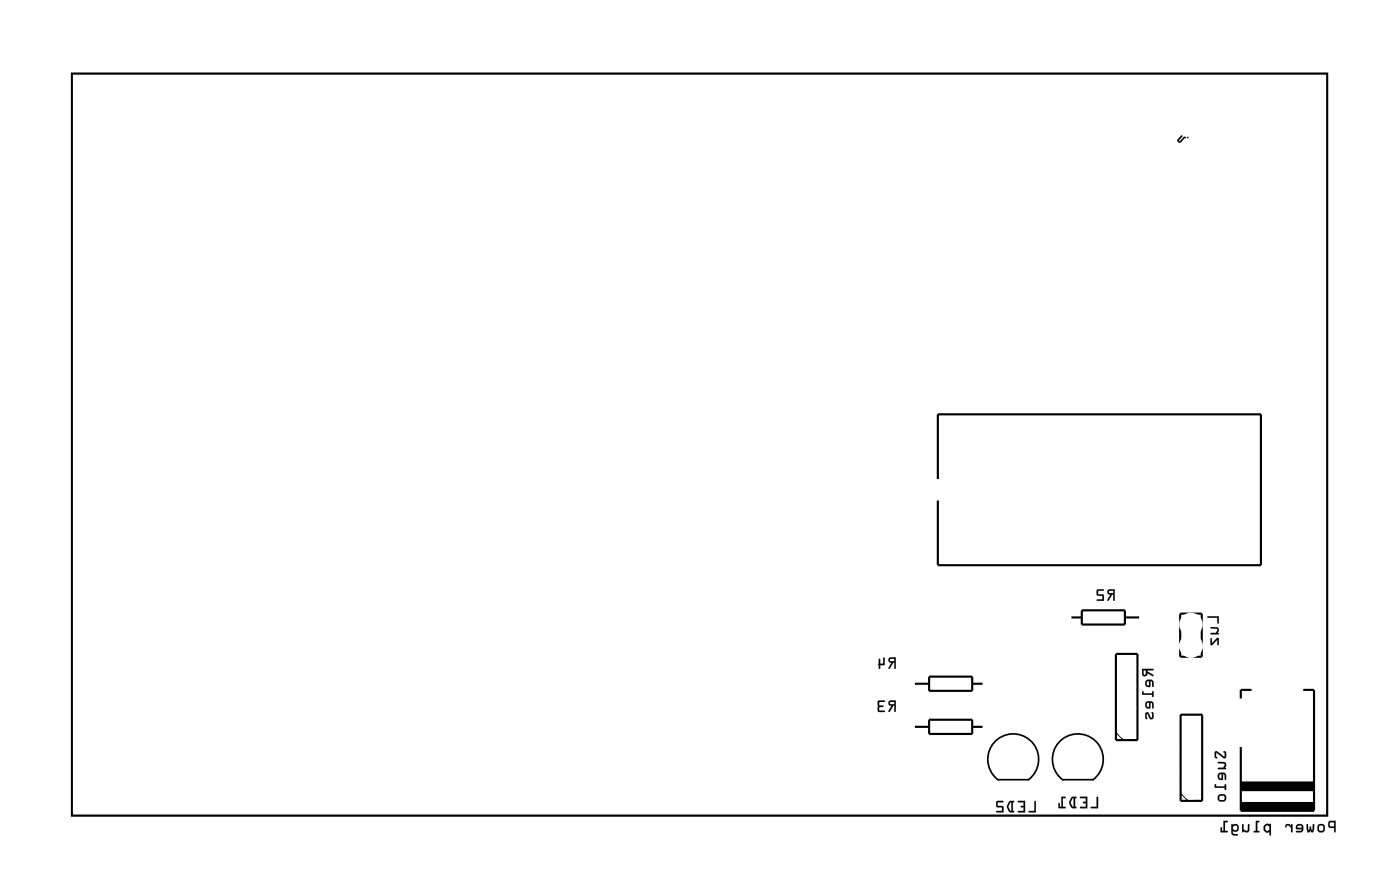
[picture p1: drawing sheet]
<svg xmlns="http://www.w3.org/2000/svg" width="165mm" height="104mm" viewBox="0 0 165 104" stroke-linecap="round" stroke-linejoin="round" font-family="sans-serif">
<path d="M8.5 8.7h148v87.4h-148zM117.2 87.6a3 3 0 0 1 4.5-.2 3 3 0 0 1-.4 4.5h-3.6a3 3 0 0 1-.5-4.3zM124.8 87.6a3 3 0 0 1 4.5-.2 3 3 0 0 1-.4 4.5h-3.6a3 3 0 0 1-.5-4.3z" fill="none" stroke="#000" stroke-width=".2"/>
<path d="M8.5 8.7h148v87.4h-148z" fill="none" stroke="#000" stroke-width=".12"/>
<g fill="none" stroke="#000" stroke-width=".25">
<path d="M110.6 56.5v-7.7h38.1v17.8h-38.1v-7.6M109.6 79.7h5v1.7h-5zM126.2 72.8h1.4M127.6 71.9h5.1v1.7h-5.1zM131.6 77.1h2.5v10.1h-2.5zM132.7 72.8h1.8M139.2 72.3h2.5v5.1h-2.5zM107.7 85.7h1.9M107.7 80.6h1.9M109.6 84.8h5v1.7h-5zM114.6 85.7h1.4M114.6 80.6h1.4"/>
<path d="M139.2 84.2h2.6v10.2h-2.6zM146.3 95.4h8.7M146.3 95.3h8.7M146.3 95.2h8.7M146.3 95h8.7M146.3 94.9h8.7M146.3 94.8h8.7M146.3 94.6h8.7M146.3 92.2h8.7M146.3 92.4h8.7M146.3 92.5h8.7M146.3 92.6h8.7"/>
<path d="M146.3 92.7h8.7M146.3 92.9h8.7M146.3 93h8.7M146.3 93.1h8.7M147.6 81.3h-1.3v1M153.7 81.3h1.3v14.2h-8.7v-7.5"/>
</g>
<path d="M141.7 76.5l-.9 .9M131.6 86.3l.9 .9M139.2 93.5l.9 .9" fill="none" stroke="#000" stroke-width=".13"/>
<g fill="#000">
<path d="M139.3 16l-.5 .5 .2 .3h.2l.5-.5 .2-.1-.1-.1h-.2l-.5 .5h-.1l.4-.5v-.1zM140 16.2a.1 .1 0 0 0 .2 0 .1 .1 0 0 0-.2 0z"/>
<path d="M139.3 16l-.5 .5 .2 .3h.2l.5-.5h.1a.1 .1 0 0 0 .1-.1 .1 .1 0 0 0-.1-.1h-.2l-.5 .5h-.1l.4-.5a.09 .09 0 0 0 0-.1 .09 .09 0 0 0-.1 0zM139.3 16h.1v.1l-.4 .5 .1 .1 .5-.6h.2l.1 .1-.2 .1-.4 .5h-.3l-.2-.3zM140 16.2a.1 .1 0 0 0 .2 0 .1 .1 0 0 0-.2 0zM140 16.2a.1 .1 0 0 1 .2 0 .1 .1 0 0 1-.2 0z"/>
<path d="M104.8 77.6a.32 .32 0 0 0 0 .3 .32 .32 0 0 0 .3 .2l-.3 .7h.1l.4-.7h.2v.7h.1v-1.3zM105 77.7h.5v.2h-.5zM103.7 77.7l-.1 .5-.1 .1 .2 .5h.1v-.4h.5v-.8v-.1h-.1v.7h-.4v-.5z"/>
<path d="M104.8 77.5a.32 .32 0 0 0 0 .4 .32 .32 0 0 0 .3 .2l-.3 .6a.1 .1 0 0 0 0 .1 .1 .1 0 0 0 .1 0l.4-.7h.2v.7a.1 .1 0 0 0 .1 0v-1.3h-.6zM104.9 77.6l.7-.1v1.3h-.1v-.7h-.2l-.4 .7h-.1l.4-.7a.31 .31 0 0 1-.4-.2 .31 .31 0 0 1 .1-.3zM105 77.7h.5v.2h-.5zM105 77.7v.2h.5v-.3zM103.6 77.6v.6a.09 .09 0 0 0-.1 .1 .09 .09 0 0 0 .1 .1v.4a.1 .1 0 0 0 .1 0 .1 .1 0 0 0 .1 0v-.4h.5v-.8a.1 .1 0 0 0-.1-.1 .1 .1 0 0 0-.1 .1l.1 .6h-.4v-.5zM103.7 77.7h.1v.5h.4v-.7h.1v.1v.8h-.5v.4h-.1l-.1-.5v-.1z"/>
<path d="M130.7 69.5a.32 .32 0 0 0-.1 .4 .32 .32 0 0 0 .4 .2l-.4 .7h.1l.5-.7h.1v.6l.1 .1 .1-1.3zM130.8 69.7l.5-.1v.3h-.5zM129.4 69.5l-.1 .6 .2 .1h.5v.4h-.6l-.1 .2h.9l-.1-.7-.6-.1v-.4h.6l.1-.1z"/>
<path d="M130.7 69.5a.32 .32 0 0 0-.1 .4 .32 .32 0 0 0 .4 .2l-.4 .6a.1 .1 0 0 0 0 .1 .1 .1 0 0 0 .2 0l.4-.7h.1v.6a.1 .1 0 0 0 .1 .1 .1 .1 0 0 0 .1-.1v-1.3h-.6zM130.7 69.5h.8l-.1 1.3-.1-.1v-.6h-.1l-.4 .7h-.2l.4-.7a.31 .31 0 0 1-.4-.2 .31 .31 0 0 1 .1-.4zM130.8 69.7l.5-.1v.3h-.5zM130.8 69.6v.3h.5v-.3zM129.4 69.5v.7h.6v.4h-.6a.1 .1 0 0 0-.1 .1 .1 .1 0 0 0 .1 .1h.8l-.1-.7-.6-.1v-.4h.6a.1 .1 0 0 0 .1-.1 .1 .1 0 0 0-.1-.1zM129.4 69.5h.8l-.1 .1h-.6v.5h.6l.1 .7h-.9l.1-.2h.6v-.4h-.5l-.2-.1z"/>
<path d="M134.7 78.8v.6a.31 .31 0 0 0 .3 .3 .31 .31 0 0 0 .3-.4l.7 .4v-.1l-.7-.5v-.1h.7v-.1zM134.9 79h.2v.5h-.2zM135.2 80.2l-.1 .2v.3l.1 .2 .2 .1 .2-.1 .1-.6 .2 .1v.5h.1v-.5l-.1-.2-.2-.1zM135.3 80.3h.2v.5l-.3-.1zM134.7 81.5v.4h1.2v.2h.1v-.6h-.1v.2h-1v-.2zM135.2 82.7l-.1 .3v.3l.1 .1 .2 .1h.2l.1-.7 .2 .1v.6h.1v-.6l-.1-.2-.2-.1zM135.3 82.8h.2v.5l-.3-.1zM135.1 84v.5l.1 .3a.12 .12 0 0 0 .1-.1 .12 .12 0 0 0-.1-.2l.1-.4 .2 .5a.27 .27 0 0 0 .3 .2 .27 .27 0 0 0 .2-.3v-.4l-.1-.2-.1 .1 .1 .5-.1 .1-.4-.6-.1-.1z"/>
<path d="M134.7 78.8v.6a.32 .32 0 0 0 .3 .3 .32 .32 0 0 0 .3-.4l.6 .4a.1 .1 0 0 0 .1 0 .1 .1 0 0 0 0-.2l-.7-.4v-.1h.7a.1 .1 0 0 0 .1-.1 .1 .1 0 0 0-.1-.1zM134.7 78.8l1.3 .1v.1h-.7v.1l.7 .4v.2l-.7-.4a.31 .31 0 0 1-.2 .4 .31 .31 0 0 1-.4-.3zM134.9 79h.2v.5h-.2zM134.9 79v.5h.2v-.5zM135.2 80.2l-.2 .2 .1 .3 .1 .2 .2 .1h.3v-.7l.2 .1v.5a.1 .1 0 0 0 .1 .1 .1 .1 0 0 0 .1-.1l-.1-.5-.1-.2-.2-.1zM135.2 80.2l.5-.1 .2 .1 .1 .2v.5h-.1v-.5l-.2-.1-.1 .6-.2 .1-.2-.1-.1-.2v-.3zM135.3 80.3h.2v.5l-.3-.1zM135.3 80.3l-.1 .4 .3 .1v-.5zM134.7 81.5v.4h1.2v.2a.1 .1 0 0 0 .1 .1 .1 .1 0 0 0 .1-.1v-.6a.1 .1 0 0 0-.1-.1 .1 .1 0 0 0-.1 .1v.2h-1v-.2zM134.7 81.5h.1l.1 .2h1v-.2h.1v.6h-.1v-.2h-1.2zM135.2 82.7l-.2 .3 .1 .3 .1 .1 .2 .1h.3v-.7l.2 .1v.5a.1 .1 0 0 0 .1 .1 .1 .1 0 0 0 .1-.1l-.1-.5-.1-.2-.2-.1zM135.2 82.7h.5h.2l.1 .2v.6h-.1v-.6l-.2-.1-.1 .7h-.2l-.2-.1-.1-.1v-.3zM135.3 82.8h.2v.5l-.3-.1zM135.3 82.8l-.1 .4 .3 .1v-.5zM135.1 84v.1a.71 .71 0 0 0 .1 .7 .12 .12 0 0 0 .1-.1 .12 .12 0 0 0-.1-.2l.1-.4 .2 .5a.28 .28 0 0 0 .3 .2 .28 .28 0 0 0 .3-.3l-.1-.6a.12 .12 0 0 0-.2 .1 .12 .12 0 0 0 .1 .2v.3l-.1 .1-.3-.6-.2-.1zM135.1 84l.2-.1 .1 .1 .4 .6 .1-.1-.1-.6 .1 .1 .1 .2v.4l-.1 .2-.3-.1-.3-.6-.1 .5a.09 .09 0 0 1 .1 .1 .09 .09 0 0 1-.1 0l-.1-.2z"/>
<path d="M142.4 72.7l.1 .1h1.1v.6h.1v-.8zM142.8 73.9v.2h.7l.1 .1-.2 .4h-.6v.1h.9v-.1h-.1a.38 .38 0 0 0 .1-.4 .38 .38 0 0 0-.2-.3zM142.8 75.2v.8h.2l.6-.6v.6h.1v-.8h-.2l-.6 .6v-.5z"/>
<path d="M142.4 72.7l.1 .1h1.1v.6a.1 .1 0 0 0 0 .1 .1 .1 0 0 0 .1-.1v-.8zM142.4 72.7l1.3-.1v.8h-.1v-.6h-1.1zM142.8 73.9v.2h.7l.1 .1-.2 .4h-.6a.1 .1 0 0 0-.1 .1 .1 .1 0 0 0 .1 .1h.8a.11 .11 0 0 0 .1-.2 .1 .1 0 0 0-.1 0 .39 .39 0 0 0-.1-.7zM142.8 73.9h.7a.32 .32 0 0 1 .2 .5l-.1 .2 .1 .1v.1h-.9v-.2h.6l.2-.4-.1-.1h-.7zM142.8 75.2v.8h.2l.6-.6v.6a.1 .1 0 0 0 0 .1 .1 .1 0 0 0 .1-.1v-.8h-.2l-.6 .6v-.5zM142.8 75.2l.1 .1v.5l.6-.6h.2v.8h-.1v-.6l-.6 .6h-.2z"/>
<path d="M104.8 82.6a.32 .32 0 0 0 0 .4 .32 .32 0 0 0 .3 .2l-.3 .7h.1l.4-.7h.2v.6l.1 .1v-1.3zM105 82.8l.5-.1v.3h-.5zM103.6 82.6l-.1 1.2 .2 .1h.6v-.2h-.6v-.3l.4-.1 .1-.1h-.1l-.4-.1v-.4h.6l.1-.1z"/>
<path d="M104.8 82.6a.32 .32 0 0 0 0 .4 .32 .32 0 0 0 .3 .2l-.3 .6a.1 .1 0 0 0 0 .1 .1 .1 0 0 0 .1 0l.4-.7h.2v.6a.1 .1 0 0 0 .1 .1 .1 .1 0 0 0 0-.1v-1.3h-.6zM104.9 82.6h.7v1.3l-.1-.1v-.6h-.2l-.4 .7h-.1l.4-.7a.31 .31 0 0 1-.4-.2 .31 .31 0 0 1 .1-.4zM105 82.8l.5-.1v.3h-.5zM105 82.8v.2h.5v-.3zM103.5 82.6v1.2l.2 .1h.6a.1 .1 0 0 0 .1-.1 .1 .1 0 0 0-.1-.1h-.6v-.3l.4-.1a.1 .1 0 0 0 .1-.1 .1 .1 0 0 0-.1-.1h-.4v-.4h.6a.1 .1 0 0 0 .1-.1 .1 .1 0 0 0-.1-.1zM103.6 82.6h.8l-.1 .1h-.6v.4l.4 .1h.1l-.1 .1h-.4v.5h.6v.1h-.6l-.2-.1z"/>
<path d="M122 94.4v1.2h-.7v.1l.9 .1v-1.3zM120 94.4l.1 .2h.6v.4h-.3v.1v.1h.3v.4h-.6l-.1 .1 .9 .1v-1.4zM119 94.5a.81 .81 0 0 0 0 1.2l.5 .1 .1-.1-.2-.1v-1l.2-.1v-.1h-.4zM119.2 94.6h.1v1l-.2-.1-.2-.4zM117.5 94.4v.6l.2 .2h.5v.4h-.6l-.1 .1 .8 .1v-.8h-.6v-.4h.6v-.2z"/>
<path d="M122 94.4v1.2h-.6a.1 .1 0 0 0-.1 .1 .1 .1 0 0 0 .1 .1h.8v-1.3zM122 94.4l.1 .1 .1 1.3-.9-.1v-.1h.7zM120 94.4l.1 .2h.6v.4h-.3a.1 .1 0 0 0 0 .1 .1 .1 0 0 0 0 .1h.3v.4h-.6a.1 .1 0 0 0-.1 .1 .1 .1 0 0 0 .1 .1h.8v-1.4zM120 94.4h.9v1.4l-.9-.1 .1-.1h.6v-.5h-.3v-.1h.3v-.4h-.6zM119 94.5l-.3 .5 .1 .3 .3 .4 .4 .1a.1 .1 0 0 0 .1-.1 .1 .1 0 0 0-.1-.1h-.1v-1h.1a.1 .1 0 0 0 .1-.1 .1 .1 0 0 0-.1-.1zM119 94.5l.2-.1h.4v.2h-.2v1h.2v.1h-.5l-.3-.4v-.4zM119.2 94.6h.1v1l-.2-.1-.2-.4zM119.2 94.6l-.3 .5 .2 .4 .2 .1v-1zM117.5 94.4v.7l.7 .1v.4h-.6a.1 .1 0 0 0-.1 .1 .1 .1 0 0 0 .1 .1h.8l-.1-.8h-.6v-.4h.6a.1 .1 0 0 0 .1-.1 .1 .1 0 0 0-.1-.1zM117.5 94.4h.8v.2h-.7v.4h.7v.8l-.8-.1 .1-.1h.6v-.5h-.5l-.2-.1z"/>
<path d="M129.3 93.9v1.2h-.6v.2h.8v-1.3zM127.4 93.9v.2h.6v.4h-.2l-.1 .1 .1 .1h.2v.4h-.6v.1l.8 .1v-1.4zM126.3 94a.81 .81 0 0 0 0 1.2l.6 .1 .1-.1-.2-.1v-1h.1v-.1l-.4-.1zM126.5 94.1h.1v1l-.1-.1-.2-.4zM125.2 93.9v1.2h-.2v-.4l-.1-.1-.1 .6 .8 .1v-.2h-.3v-1h.3l.1-.1z"/>
<path d="M129.3 93.9v1.2h-.6a.1 .1 0 0 0-.1 .1 .1 .1 0 0 0 .1 .1h.8v-1.3zM129.4 93.9l.1 .1v1.3l-.8-.1v-.1h.6zM127.4 93.9v.2h.6v.4h-.2a.1 .1 0 0 0-.1 .1 .1 .1 0 0 0 .1 .1h.2v.4h-.6a.1 .1 0 0 0-.1 .1 .1 .1 0 0 0 .1 .1h.8v-1.4zM127.4 93.9h.8v1.4l-.8-.1v-.1h.7v-.4h-.3l-.1-.1 .1-.1h.3v-.4h-.7zM126.3 94l-.2 .5v.3l.3 .4 .5 .1a.1 .1 0 0 0 .1-.1 .1 .1 0 0 0-.1-.1h-.1v-1h.1a.1 .1 0 0 0 .1-.1 .1 .1 0 0 0-.1-.1zM126.4 94l.1-.1 .4 .1v.1h-.1v1h.1v.1h-.5l-.3-.4v-.4zM126.5 94.1h.1v1l-.1-.1-.2-.4zM126.5 94.1l-.2 .5 .2 .4 .1 .1v-1zM125.2 93.9v1.2h-.2v-.4a.1 .1 0 0 0-.1-.1 .1 .1 0 0 0-.1 .1v.5l.8 .1a.1 .1 0 0 0 .1-.1 .1 .1 0 0 0-.1-.1h-.3v-1h.3a.1 .1 0 0 0 .1-.1 .1 .1 0 0 0-.1-.1zM125.2 93.9l.5 .1-.1 .1h-.3v1h.3v.1h-.8l.1-.5h.1v.4h.2z"/>
<path d="M143.3 88.6l-.1 .6 .2 .2 .2-.1-.2-.1v-.5l.9 .7 .3-.1v-.5l-.1-.3-.2 .1 .1 .1v.5l-.8-.6zM143.6 89.8l.1 .2h.6l.1 .1-.2 .4h-.5l-.1 .1h1v-.1h-.2a.38 .38 0 0 0 .2-.4 .38 .38 0 0 0-.3-.3zM143.7 91.1l-.1 .3v.3l.1 .1 .2 .1h.3l.1-.7 .1 .2v.5h.2v-.5l-.1-.2-.2-.1zM143.9 91.3l.2-.1v.6l-.3-.1zM143.3 92.4v.4l1.1 .1v.2h.2l-.1-.7-.1 .1v.2h-1v-.2zM143.6 94.1a.5 .5 0 0 0 1 0 .5 .5 0 0 0-1 0zM143.9 93.8h.4l.1 .1v.3l-.1 .1h-.4l-.1-.2z"/>
<path d="M143.3 88.6l-.1 .6 .3 .2a.13 .13 0 0 0 0-.1 .13 .13 0 0 0-.1-.1v-.5l.9 .7a.21 .21 0 0 0 .2 0 .21 .21 0 0 0 .1-.2v-.5l-.2-.2a.13 .13 0 0 0-.1 .2 .13 .13 0 0 0 .1 .1v.4l-.8-.6zM143.3 88.6h.3l.8 .6v-.4l-.1-.2 .1-.1 .2 .3v.5l-.3 .1-.9-.7v.5l.2 .1-.2 .1-.2-.2zM143.6 89.8l.1 .2h.6l.1 .1-.2 .4h-.5a.1 .1 0 0 0-.1 .1 .1 .1 0 0 0 .1 .1h.8a.11 .11 0 0 0 .1-.2 .1 .1 0 0 0-.2 0 .39 .39 0 0 0-.1-.7zM143.6 89.8h.7a.32 .32 0 0 1 .2 .5l-.1 .2h.2l-.1 .1h-.8v-.1h.5l.2-.4-.1-.1h-.6zM143.7 91.1l-.1 .3v.3l.1 .1 .2 .1h.3v-.7l.2 .2v.4a.1 .1 0 0 0 .1 .1 .1 .1 0 0 0 .1-.1v-.5l-.1-.2h-.2zM143.7 91.1h.6l.2 .1 .1 .2v.5h-.2v-.5l-.1-.2h-.1v.7h-.3l-.2-.1-.1-.1v-.3zM143.9 91.3l.2-.1v.6l-.3-.2zM143.9 91.3l-.1 .4 .3 .1v-.6zM143.3 92.4v.5h1.1v.1a.1 .1 0 0 0 .1 .1 .1 .1 0 0 0 .1-.1v-.5a.1 .1 0 0 0-.1-.1 .1 .1 0 0 0-.1 .1v.2h-1v-.2zM143.3 92.4l.1 .1v.2h1v-.2l.1-.1 .1 .7h-.1l-.1-.3h-1.1zM143.6 94.1a.51 .51 0 0 0 1 0 .51 .51 0 0 0-1 0zM143.6 94.1a.5 .5 0 0 1 1 0 .5 .5 0 0 1-1 0zM143.9 93.8h.4l.1 .1-.1 .4-.5-.1v-.3zM143.9 93.8l-.1 .3 .1 .2h.4l.1-.1v-.3l-.1-.1z"/>
<path d="M156.7 96.8l-.1 .2 .1 .4 .1 .2h.5v.4l.2 .1v-1.4zM156.8 96.9h.5v.5h-.5zM155.3 97.6a.5 .5 0 0 0 1 0 .5 .5 0 0 0-1 0zM155.6 97.3h.3l.2 .1v.4l-.1 .1h-.3l-.1-.1zM154.1 97.1v.1a.95 .95 0 0 0 .1 .9h.2l.1-.2 .2 .2h.1a.95 .95 0 0 0 .2-.9l-.1-.1-.1 .1-.1 .7-.2-.5-.2 .5-.1-.7zM152.9 97.2l-.1 .2 .1 .3 .6 .1-.1 .1h-.5v.2h.6l.2-.3-.1-.5-.2-.2h-.3zM153.1 97.3h.3l.1 .3h-.5zM151.6 97.2v.2a.1 .1 0 0 0 0 .1 .1 .1 0 0 0 .1-.1l.3-.1 .2 .2 .1 .5 .1 .1v-1h-.1l-.1 .2-.2-.2zM149.1 97.3l-.1 .1a.54 .54 0 0 0 .4 .7l.3-.1v.4h.2v-1.3a.09 .09 0 0 0-.1 0 .09 .09 0 0 0-.1 .1l-.3-.1zM149.2 97.4l.3-.1 .2 .2v.3l-.2 .2-.3-.2zM148.1 96.8v1.1h-.2l-.1 .1 .7 .1v-.1l-.2-.1v-1h.2v-.1zM146.5 97.1v1h.1l.1-.1a.38 .38 0 0 0 .3 .1 .38 .38 0 0 0 .3-.2v-.8l-.1 .1-.1 .6v.1l-.4-.2-.1-.5zM145.2 97.1v1.2l.2 .2h.5v-.2l-.5-.1v-.3l.2 .1 .4-.1 .1-.2-.1-.4-.2-.2h-.2l-.2 .1-.1-.1zM145.4 97.4l.2-.1h.2l.1 .1v.4l-.1 .1-.2-.1-.2-.1zM144.3 96.7v1.2h-.2v-.4h-.1l-.1 .5 .9 .1v-.2h-.3v-1h.3v-.1z"/>
<path d="M156.7 96.8l-.1 .2v.4l.2 .2h.5v.4a.1 .1 0 0 0 .1 .1 .1 .1 0 0 0 .1-.1v-1.3h-.6zM156.7 96.8l.8-.1-.1 1.4-.1-.1v-.4h-.5l-.1-.2zM156.8 97l.5-.1v.5h-.5zM156.8 96.9v.5h.5v-.5zM155.3 97.6a.51 .51 0 0 0 1 0 .51 .51 0 0 0-1 0zM155.3 97.6a.5 .5 0 0 1 1 0 .5 .5 0 0 1-1 0zM155.6 97.3h.3l.1 .1v.4v.1h-.4zM155.6 97.3l-.1 .5 .2 .1h.3l.1-.1v-.4l-.2-.1zM154.1 97.1v.6l.2 .4h.1l.1-.2 .2 .2h.2l.1-.9a.1 .1 0 0 0-.1-.1 .1 .1 0 0 0-.1 .1l-.1 .7-.1-.4a.1 .1 0 0 0-.1-.1 .1 .1 0 0 0-.1 .1l-.1 .4v-.7zM154.1 97.1l.2 .1v.7l.2-.5 .2 .5 .1-.7 .2-.1v.6l-.2 .4h-.1l-.2-.2-.1 .2-.2-.1-.1-.3zM152.9 97.2l-.1 .2v.3h.7l-.1 .2h-.5a.1 .1 0 0 0-.1 .1 .1 .1 0 0 0 .1 .1h.5l.2-.1 .1-.1v-.5l-.2-.3h-.4zM152.9 97.2l.2-.1h.3l.2 .2 .1 .5-.2 .2-.6 .1v-.2h.5l.1-.1v-.1h-.6l-.1-.3zM153.1 97.3h.3l.1 .3h-.5zM153 97.3v.3h.5l-.1-.3zM151.6 97.2l-.1 .2a.11 .11 0 0 0 .2 .1 .11 .11 0 0 0 0-.2h.3l.2 .2v.5a.1 .1 0 0 0 .1 .1 .1 .1 0 0 0 .1-.1v-.8a.1 .1 0 0 0-.1-.1 .1 .1 0 0 0-.1 .1v.1l-.2-.2zM151.6 97.2l.4-.1 .3 .2v-.2h.1v1l-.1-.1v-.5l-.3-.2h-.2l-.2 .2zM149.1 97.3l-.1 .2a.5 .5 0 0 0 .3 .6h.2l.2-.1v.4a.1 .1 0 0 0 .1 .1 .1 .1 0 0 0 .1-.1v-1.2a.1 .1 0 0 0-.1-.1 .1 .1 0 0 0-.1 .1l-.3-.1zM149.2 97.2l.2-.1 .3 .1 .1-.1h.1l-.1 1.4-.1-.1v-.4l-.1 .1h-.3l-.3-.2v-.5zM149.2 97.4l.3-.1 .2 .2v.3l-.2 .2-.3-.2zM149.2 97.4v.4l.3 .2 .2-.2v-.3l-.2-.3zM148.1 96.8v1.1h-.2a.1 .1 0 0 0-.1 .1 .1 .1 0 0 0 .1 .1h.5a.1 .1 0 0 0 .1-.1 .1 .1 0 0 0-.1-.1h-.1v-1h.1a.1 .1 0 0 0 .1-.1 .1 .1 0 0 0-.1-.1zM148.1 96.8h.4v.1h-.2v1l.2 .1v.1l-.7-.1 .1-.1h.2zM146.5 97.1v.9a.1 .1 0 0 0 .1 .1 .1 .1 0 0 0 .1-.1 .39 .39 0 0 0 .6-.1l.1-.7a.09 .09 0 0 0-.1-.1 .09 .09 0 0 0-.1 .1l-.1 .6-.2 .1-.2-.2v-.5zM146.5 97.1l.1 .1v.6l.5 .1 .1-.1v-.6l.1-.1v.8a.32 .32 0 0 1-.5 .2l-.2-.2v.2l-.1-.1zM145.2 97.1v1.2l.2 .2h.5a.1 .1 0 0 0 .1-.1 .1 .1 0 0 0-.1-.1h-.4l-.1-.4 .2 .1 .4-.1 .1-.2-.1-.4-.2-.2h-.2l-.2 .1-.1-.1zM145.2 97.1h.1a.19 .19 0 0 0 .3 0h.2l.2 .2v.5l-.2 .2-.4-.1v.3l.1 .1h.4v.2h-.5l-.1-.2zM145.4 97.4l.2-.1h.2l.1 .1v.4h-.3l-.2-.1zM145.4 97.4v.3l.2 .1 .2 .1 .1-.1v-.4l-.1-.1h-.2zM144.3 96.7v1.2h-.2v-.3a.1 .1 0 0 0-.1-.1 .1 .1 0 0 0-.1 .1l.1 .5h.7a.1 .1 0 0 0 .1-.1 .1 .1 0 0 0-.1-.1h-.2v-1h.2a.1 .1 0 0 0 .1-.1 .1 .1 0 0 0-.1-.1zM144.3 96.7l.5 .1-.1 .1h-.2v1h.2v.2l-.7-.1v-.5h.1v.4h.2z"/>
</g>
<path d="M111.2 49.4h1.4v1.4h-1.4z" fill="#fff"/>
<path d="M111.2 49.4h1.4v1.4h-1.4z" fill="none" stroke="#fff" stroke-width=".76" stroke-linecap="butt"/>
<circle cx="111.9" cy="50.1" r=".7" fill="#fff"/>
<circle cx="111.9" cy="50.1" r=".7" fill="none" stroke="#fff" stroke-width=".76" stroke-linecap="butt"/>
<circle cx="111.9" cy="65.3" r=".7" fill="#fff"/>
<circle cx="111.9" cy="65.3" r=".7" fill="none" stroke="#fff" stroke-width=".76" stroke-linecap="butt"/>
<circle cx="114.4" cy="50.1" r=".7" fill="#fff"/>
<circle cx="114.4" cy="50.1" r=".7" fill="none" stroke="#fff" stroke-width=".76" stroke-linecap="butt"/>
<circle cx="114.4" cy="65.3" r=".7" fill="#fff"/>
<circle cx="114.4" cy="65.3" r=".7" fill="none" stroke="#fff" stroke-width=".76" stroke-linecap="butt"/>
<circle cx="116.9" cy="50.1" r=".7" fill="#fff"/>
<circle cx="116.9" cy="50.1" r=".7" fill="none" stroke="#fff" stroke-width=".76" stroke-linecap="butt"/>
<circle cx="116.9" cy="65.3" r=".7" fill="#fff"/>
<circle cx="116.9" cy="65.3" r=".7" fill="none" stroke="#fff" stroke-width=".76" stroke-linecap="butt"/>
<circle cx="119.5" cy="50.1" r=".7" fill="#fff"/>
<circle cx="119.5" cy="50.1" r=".7" fill="none" stroke="#fff" stroke-width=".76" stroke-linecap="butt"/>
<circle cx="119.5" cy="65.3" r=".7" fill="#fff"/>
<circle cx="119.5" cy="65.3" r=".7" fill="none" stroke="#fff" stroke-width=".76" stroke-linecap="butt"/>
<circle cx="122" cy="50.1" r=".7" fill="#fff"/>
<circle cx="122" cy="50.1" r=".7" fill="none" stroke="#fff" stroke-width=".76" stroke-linecap="butt"/>
<circle cx="122" cy="65.3" r=".7" fill="#fff"/>
<circle cx="122" cy="65.3" r=".7" fill="none" stroke="#fff" stroke-width=".76" stroke-linecap="butt"/>
<circle cx="124.6" cy="50.1" r=".7" fill="#fff"/>
<circle cx="124.6" cy="50.1" r=".7" fill="none" stroke="#fff" stroke-width=".76" stroke-linecap="butt"/>
<circle cx="124.6" cy="65.3" r=".7" fill="#fff"/>
<circle cx="124.6" cy="65.3" r=".7" fill="none" stroke="#fff" stroke-width=".76" stroke-linecap="butt"/>
<circle cx="127.1" cy="50.1" r=".7" fill="#fff"/>
<circle cx="127.1" cy="50.1" r=".7" fill="none" stroke="#fff" stroke-width=".76" stroke-linecap="butt"/>
<circle cx="127.1" cy="65.3" r=".7" fill="#fff"/>
<circle cx="127.1" cy="65.3" r=".7" fill="none" stroke="#fff" stroke-width=".76" stroke-linecap="butt"/>
<circle cx="129.6" cy="50.1" r=".7" fill="#fff"/>
<circle cx="129.6" cy="50.1" r=".7" fill="none" stroke="#fff" stroke-width=".76" stroke-linecap="butt"/>
<circle cx="129.6" cy="65.3" r=".7" fill="#fff"/>
<circle cx="129.6" cy="65.3" r=".7" fill="none" stroke="#fff" stroke-width=".76" stroke-linecap="butt"/>
<circle cx="132.2" cy="50.1" r=".7" fill="#fff"/>
<circle cx="132.2" cy="50.1" r=".7" fill="none" stroke="#fff" stroke-width=".76" stroke-linecap="butt"/>
<circle cx="132.2" cy="65.3" r=".7" fill="#fff"/>
<circle cx="132.2" cy="65.3" r=".7" fill="none" stroke="#fff" stroke-width=".76" stroke-linecap="butt"/>
<circle cx="134.7" cy="50.1" r=".7" fill="#fff"/>
<circle cx="134.7" cy="50.1" r=".7" fill="none" stroke="#fff" stroke-width=".76" stroke-linecap="butt"/>
<circle cx="134.7" cy="65.3" r=".7" fill="#fff"/>
<circle cx="134.7" cy="65.3" r=".7" fill="none" stroke="#fff" stroke-width=".76" stroke-linecap="butt"/>
<circle cx="137.3" cy="50.1" r=".7" fill="#fff"/>
<circle cx="137.3" cy="50.1" r=".7" fill="none" stroke="#fff" stroke-width=".76" stroke-linecap="butt"/>
<circle cx="137.3" cy="65.3" r=".7" fill="#fff"/>
<circle cx="137.3" cy="65.3" r=".7" fill="none" stroke="#fff" stroke-width=".76" stroke-linecap="butt"/>
<circle cx="139.8" cy="50.1" r=".7" fill="#fff"/>
<circle cx="139.8" cy="50.1" r=".7" fill="none" stroke="#fff" stroke-width=".76" stroke-linecap="butt"/>
<circle cx="139.8" cy="65.3" r=".7" fill="#fff"/>
<circle cx="139.8" cy="65.3" r=".7" fill="none" stroke="#fff" stroke-width=".76" stroke-linecap="butt"/>
<circle cx="142.3" cy="50.1" r=".7" fill="#fff"/>
<circle cx="142.3" cy="50.1" r=".7" fill="none" stroke="#fff" stroke-width=".76" stroke-linecap="butt"/>
<circle cx="142.3" cy="65.3" r=".7" fill="#fff"/>
<circle cx="142.3" cy="65.3" r=".7" fill="none" stroke="#fff" stroke-width=".76" stroke-linecap="butt"/>
<circle cx="144.9" cy="50.1" r=".7" fill="#fff"/>
<circle cx="144.9" cy="50.1" r=".7" fill="none" stroke="#fff" stroke-width=".76" stroke-linecap="butt"/>
<circle cx="144.9" cy="65.3" r=".7" fill="#fff"/>
<circle cx="144.9" cy="65.3" r=".7" fill="none" stroke="#fff" stroke-width=".76" stroke-linecap="butt"/>
<circle cx="147.4" cy="50.1" r=".7" fill="#fff"/>
<circle cx="147.4" cy="50.1" r=".7" fill="none" stroke="#fff" stroke-width=".76" stroke-linecap="butt"/>
<circle cx="147.4" cy="65.3" r=".7" fill="#fff"/>
<circle cx="147.4" cy="65.3" r=".7" fill="none" stroke="#fff" stroke-width=".76" stroke-linecap="butt"/>
<circle cx="140.4" cy="76.1" r="1" fill="#fff"/>
<circle cx="140.4" cy="76.1" r="1" fill="none" stroke="#fff" stroke-width=".76" stroke-linecap="butt"/>
<circle cx="140.4" cy="76.1" r="1" fill="#fff"/>
<circle cx="140.4" cy="76.1" r="1" fill="none" stroke="#fff" stroke-width=".76" stroke-linecap="butt"/>
<circle cx="140.4" cy="73.6" r="1" fill="#fff"/>
<circle cx="140.4" cy="73.6" r="1" fill="none" stroke="#fff" stroke-width=".76" stroke-linecap="butt"/>
<circle cx="132.9" cy="86" r=".74" fill="#fff"/>
<circle cx="132.9" cy="86" r=".74" fill="none" stroke="#fff" stroke-width=".76" stroke-linecap="butt"/>
<circle cx="132.9" cy="83.4" r=".74" fill="#fff"/>
<circle cx="132.9" cy="83.4" r=".74" fill="none" stroke="#fff" stroke-width=".76" stroke-linecap="butt"/>
<circle cx="132.9" cy="80.9" r=".74" fill="#fff"/>
<circle cx="132.9" cy="80.9" r=".74" fill="none" stroke="#fff" stroke-width=".76" stroke-linecap="butt"/>
<circle cx="132.9" cy="78.3" r=".74" fill="#fff"/>
<circle cx="132.9" cy="78.3" r=".74" fill="none" stroke="#fff" stroke-width=".76" stroke-linecap="butt"/>
<circle cx="140.5" cy="93.1" r=".74" fill="#fff"/>
<circle cx="140.5" cy="93.1" r=".74" fill="none" stroke="#fff" stroke-width=".76" stroke-linecap="butt"/>
<circle cx="140.5" cy="90.6" r=".74" fill="#fff"/>
<circle cx="140.5" cy="90.6" r=".74" fill="none" stroke="#fff" stroke-width=".76" stroke-linecap="butt"/>
<circle cx="140.5" cy="88" r=".74" fill="#fff"/>
<circle cx="140.5" cy="88" r=".74" fill="none" stroke="#fff" stroke-width=".76" stroke-linecap="butt"/>
<circle cx="140.5" cy="85.5" r=".74" fill="#fff"/>
<circle cx="140.5" cy="85.5" r=".74" fill="none" stroke="#fff" stroke-width=".76" stroke-linecap="butt"/>
<path d="M134.7 72.1h1.4v1.4h-1.4z" fill="#fff"/>
<path d="M134.7 72.1h1.4v1.4h-1.4z" fill="none" stroke="#fff" stroke-width=".76" stroke-linecap="butt"/>
<circle cx="135.4" cy="72.8" r=".7" fill="#fff"/>
<circle cx="135.4" cy="72.8" r=".7" fill="none" stroke="#fff" stroke-width=".76" stroke-linecap="butt"/>
<circle cx="125.3" cy="72.8" r=".7" fill="#fff"/>
<circle cx="125.3" cy="72.8" r=".7" fill="none" stroke="#fff" stroke-width=".76" stroke-linecap="butt"/>
<circle cx="150.6" cy="81.9" r="1.52" fill="#fff"/>
<circle cx="150.6" cy="81.9" r="1.52" fill="none" stroke="#fff" stroke-width=".76" stroke-linecap="butt"/>
<circle cx="150.6" cy="88" r="1.52" fill="#fff"/>
<circle cx="150.6" cy="88" r="1.52" fill="none" stroke="#fff" stroke-width=".76" stroke-linecap="butt"/>
<circle cx="145.8" cy="85" r="1.52" fill="#fff"/>
<circle cx="145.8" cy="85" r="1.52" fill="none" stroke="#fff" stroke-width=".76" stroke-linecap="butt"/>
<circle cx="127.1" cy="88.2" r=".6" fill="#fff"/>
<circle cx="127.1" cy="88.2" r=".6" fill="none" stroke="#fff" stroke-width=".65" stroke-linecap="butt"/>
<path d="M126.5 87.6h1.2v1.2h-1.2z" fill="#fff"/>
<path d="M126.5 87.6h1.2v1.2h-1.2z" fill="none" stroke="#fff" stroke-width=".65" stroke-linecap="butt"/>
<circle cx="127.1" cy="90.7" r=".6" fill="#fff"/>
<circle cx="127.1" cy="90.7" r=".6" fill="none" stroke="#fff" stroke-width=".65" stroke-linecap="butt"/>
<circle cx="119.5" cy="88.2" r=".6" fill="#fff"/>
<circle cx="119.5" cy="88.2" r=".6" fill="none" stroke="#fff" stroke-width=".65" stroke-linecap="butt"/>
<path d="M118.9 87.6h1.2v1.2h-1.2z" fill="#fff"/>
<path d="M118.9 87.6h1.2v1.2h-1.2z" fill="none" stroke="#fff" stroke-width=".65" stroke-linecap="butt"/>
<circle cx="119.5" cy="90.7" r=".6" fill="#fff"/>
<circle cx="119.5" cy="90.7" r=".6" fill="none" stroke="#fff" stroke-width=".65" stroke-linecap="butt"/>
<path d="M106.1 85h1.4v1.4h-1.4z" fill="#fff"/>
<path d="M106.1 85h1.4v1.4h-1.4z" fill="none" stroke="#fff" stroke-width=".76" stroke-linecap="butt"/>
<circle cx="106.8" cy="85.7" r=".7" fill="#fff"/>
<circle cx="106.8" cy="85.7" r=".7" fill="none" stroke="#fff" stroke-width=".76" stroke-linecap="butt"/>
<circle cx="116.9" cy="85.7" r=".7" fill="#fff"/>
<circle cx="116.9" cy="85.7" r=".7" fill="none" stroke="#fff" stroke-width=".76" stroke-linecap="butt"/>
<path d="M106.1 79.9h1.4v1.4h-1.4z" fill="#fff"/>
<path d="M106.1 79.9h1.4v1.4h-1.4z" fill="none" stroke="#fff" stroke-width=".76" stroke-linecap="butt"/>
<circle cx="106.8" cy="80.6" r=".7" fill="#fff"/>
<circle cx="106.8" cy="80.6" r=".7" fill="none" stroke="#fff" stroke-width=".76" stroke-linecap="butt"/>
<circle cx="116.9" cy="80.6" r=".7" fill="#fff"/>
<circle cx="116.9" cy="80.6" r=".7" fill="none" stroke="#fff" stroke-width=".76" stroke-linecap="butt"/>
<circle cx="105" cy="93.1" r="1.6" fill="#fff"/>
<circle cx="105" cy="93.1" r="1.6" fill="none" stroke="#fff" stroke-width=".25"/>
<circle cx="69.4" cy="93.1" r="1.6" fill="#fff"/>
<circle cx="69.4" cy="93.1" r="1.6" fill="none" stroke="#fff" stroke-width=".25"/>
<circle cx="69.4" cy="47.4" r="1.6" fill="#fff"/>
<circle cx="69.4" cy="47.4" r="1.6" fill="none" stroke="#fff" stroke-width=".25"/>
<circle cx="105" cy="47.4" r="1.6" fill="#fff"/>
<circle cx="105" cy="47.4" r="1.6" fill="none" stroke="#fff" stroke-width=".25"/>
</svg>
